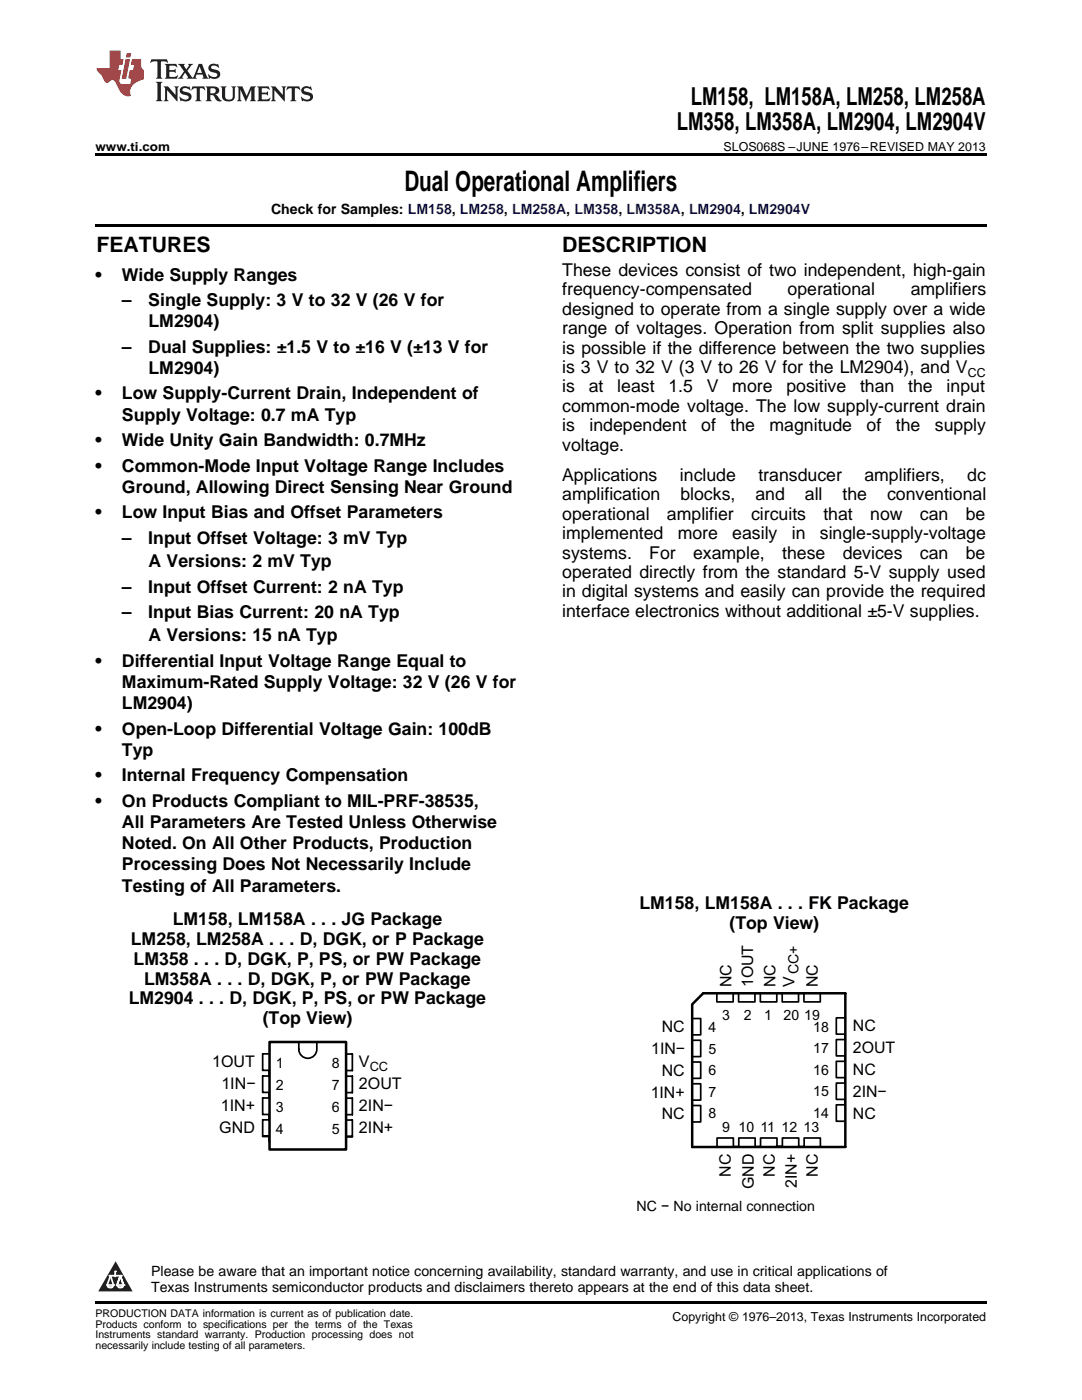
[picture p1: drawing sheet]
<svg xmlns="http://www.w3.org/2000/svg" width="216mm" height="279mm" viewBox="0 0 216 279" stroke-linecap="round" stroke-linejoin="round" font-family="sans-serif">
<defs><g id="words">
<text font-size="5.6" x="80.7" y="38.1">Dual Operational Amplifiers</text>
<g font-size="4.9">
<text x="137.8" y="21">LM158, LM158A, LM258, LM258A</text>
<text x="135" y="25.9">LM358, LM358A, LM2904, LM2904V</text>
</g>
<g font-size="4.2">
<text x="19.2" y="50.3">FEATURES</text>
<text x="112.2" y="50.3">DESCRIPTION</text>
</g>
<g font-size="3.5">
<text x="19" y="56">•</text>
<text x="24.3" y="56">Wide Supply Ranges</text>
<text x="112.2" y="55">These devices consist of two independent, high-gain</text>
<text x="112.2" y="58.9">frequency-compensated</text>
<text x="157.1" y="58.9">operational</text>
<text x="181.7" y="58.9">amplifiers</text>
<text x="24.3" y="61.1">–</text>
<text x="29.6" y="61.1">Single Supply: 3 V to 32 V (26 V for</text>
<text x="29.6" y="65.3">LM2904)</text>
<text x="112.2" y="62.8">designed to operate from a single supply over a wide</text>
<text x="24.3" y="70.4">–</text>
<text x="29.6" y="70.4">Dual Supplies: ±1.5 V to ±16 V (±13 V for</text>
<text x="112.2" y="66.7">range of voltages. Operation from split supplies also</text>
<text x="112.2" y="70.6">is possible if the difference between the two supplies</text>
<text x="29.6" y="74.6">LM2904)</text>
<text x="112.2" y="74.4">is 3 V to 32 V (3 V to 26 V for the LM2904), and V</text>
<text x="19" y="79.7">•</text>
<text x="24.3" y="79.7">Low Supply-Current Drain, Independent of</text>
<text x="24.3" y="84">Supply Voltage: 0.7 mA Typ</text>
<text x="112.2" y="78.3">is</text>
<text x="112.2" y="82.2">common-mode voltage. The low supply-current drain</text>
<text x="117.5" y="78.3">at</text>
<text x="123.2" y="78.3">least</text>
<text x="133.4" y="78.3">1.5</text>
<text x="141" y="78.3">V</text>
<text x="146.1" y="78.3">more</text>
<text x="156.9" y="78.3">positive</text>
<text x="171.6" y="78.3">than</text>
<text x="181.2" y="78.3">the</text>
<text x="188.9" y="78.3">input</text>
<text x="19" y="89">•</text>
<text x="24.3" y="89">Wide Unity Gain Bandwidth: 0.7MHz</text>
<text x="112.2" y="86.1">is</text>
<text x="112.2" y="90">voltage.</text>
<text x="117.6" y="86.1">independent</text>
<text x="139.9" y="86.1">of</text>
<text x="145.8" y="86.1">the</text>
<text x="153.6" y="86.1">magnitude</text>
<text x="172.9" y="86.1">of</text>
<text x="178.7" y="86.1">the</text>
<text x="186.5" y="86.1">supply</text>
<text x="19" y="94.1">•</text>
<text x="24.3" y="94.1">Common-Mode Input Voltage Range Includes</text>
<text x="112.2" y="96">Applications</text>
<text x="135.7" y="96">include</text>
<text x="151.3" y="96">transducer</text>
<text x="172.5" y="96">amplifiers,</text>
<text x="193" y="96">dc</text>
<text x="24.3" y="98.4">Ground, Allowing Direct Sensing Near Ground</text>
<text x="112.2" y="99.8">amplification</text>
<text x="135.8" y="99.8">blocks,</text>
<text x="150.7" y="99.8">and</text>
<text x="160.6" y="99.8">all</text>
<text x="168.1" y="99.8">the</text>
<text x="177" y="99.8">conventional</text>
<text x="19" y="103.4">•</text>
<text x="24.3" y="103.4">Low Input Bias and Offset Parameters</text>
<text x="112.2" y="103.7">operational</text>
<text x="112.2" y="107.6">implemented</text>
<text x="133.1" y="103.7">amplifier</text>
<text x="135.2" y="107.6">more</text>
<text x="146.1" y="107.6">easily</text>
<text x="149.9" y="103.7">circuits</text>
<text x="158" y="107.6">in</text>
<text x="163.6" y="107.6">single-supply-voltage</text>
<text x="164.3" y="103.7">that</text>
<text x="173.6" y="103.7">now</text>
<text x="183.6" y="103.7">can</text>
<text x="192.7" y="103.7">be</text>
<text x="24.3" y="108.5">–</text>
<text x="29.6" y="108.5">Input Offset Voltage: 3 mV Typ</text>
<text x="29.6" y="113.2">A Versions: 2 mV Typ</text>
<text x="112.2" y="111.5">systems.</text>
<text x="129.6" y="111.5">For</text>
<text x="138.3" y="111.5">example,</text>
<text x="156.1" y="111.5">these</text>
<text x="168.1" y="111.5">devices</text>
<text x="183.6" y="111.5">can</text>
<text x="192.7" y="111.5">be</text>
<text x="24.3" y="118.3">–</text>
<text x="29.6" y="118.3">Input Offset Current: 2 nA Typ</text>
<text x="112.2" y="115.4">operated directly from the standard 5-V supply used</text>
<text x="112.2" y="119.2">in digital systems and easily can provide the required</text>
<text x="24.3" y="123.3">–</text>
<text x="29.6" y="123.3">Input Bias Current: 20 nA Typ</text>
<text x="112.2" y="123.1">interface electronics without additional ±5-V supplies.</text>
<text x="29.6" y="128">A Versions: 15 nA Typ</text>
<text x="19" y="133.1">•</text>
<text x="24.3" y="133.1">Differential Input Voltage Range Equal to</text>
<text x="24.3" y="137.3">Maximum-Rated Supply Voltage: 32 V (26 V for</text>
<text x="24.3" y="141.5">LM2904)</text>
<text x="19" y="146.6">•</text>
<text x="24.3" y="146.6">Open-Loop Differential Voltage Gain: 100dB</text>
<text x="19" y="155.9">•</text>
<text x="24.3" y="150.8">Typ</text>
<text x="24.3" y="155.9">Internal Frequency Compensation</text>
<text x="19" y="161">•</text>
<text x="24.3" y="161">On Products Compliant to MIL-PRF-38535,</text>
<text x="24.3" y="165.2">All Parameters Are Tested Unless Otherwise</text>
<text x="24.3" y="169.5">Noted. On All Other Products, Production</text>
<text x="24.3" y="173.7">Processing Does Not Necessarily Include</text>
<text x="24.3" y="177.9">Testing of All Parameters.</text>
<text x="34.5" y="184.6">LM158, LM158A . . . JG Package</text>
<text x="127.6" y="181.5">LM158, LM158A . . . FK Package</text>
<text x="145.6" y="185.4">(Top View)</text>
<text x="26.1" y="188.6">LM258, LM258A . . . D, DGK, or P Package</text>
<text x="26.7" y="192.5">LM358 . . . D, DGK, P, PS, or PW Package</text>
<text x="28.8" y="196.5">LM358A . . . D, DGK, P, or PW Package</text>
<text x="25.7" y="200.4">LM2904 . . . D, DGK, P, PS, or PW Package</text>
<text x="52.4" y="204.4">(Top View)</text>
</g>
<g font-size="3.2">
<text x="145.9" y="197" transform="rotate(-90 145.9 197)">NC</text>
<text x="150.3" y="197" transform="rotate(-90 150.3 197)">1OUT</text>
<text x="154.7" y="197" transform="rotate(-90 154.7 197)">NC</text>
<text x="158.5" y="197.1" transform="rotate(-90 158.5 197.1)">V</text>
<text x="163.2" y="197" transform="rotate(-90 163.2 197)">NC</text>
<text x="132" y="205.9">NC</text>
<text x="170.2" y="205.8">NC</text>
<text x="42.3" y="213">1OUT</text>
<text x="71.6" y="213">V</text>
<text x="129.9" y="210.3">1IN−</text>
<text x="132" y="214.7">NC</text>
<text x="170.2" y="210.2">2OUT</text>
<text x="170.2" y="214.6">NC</text>
<text x="44.1" y="221.7">1IN+</text>
<text x="44.2" y="217.4">1IN−</text>
<text x="71.6" y="217.4">2OUT</text>
<text x="71.6" y="221.7">2IN−</text>
<text x="129.8" y="219">1IN+</text>
<text x="170.2" y="218.9">2IN−</text>
<text x="43.8" y="226">GND</text>
<text x="71.6" y="226.1">2IN+</text>
<text x="132" y="223.4">NC</text>
<text x="170.2" y="223.3">NC</text>
<text x="145.9" y="234.9" transform="rotate(-90 145.9 234.9)">NC</text>
<text x="150.4" y="237.3" transform="rotate(-90 150.4 237.3)">GND</text>
<text x="154.6" y="234.9" transform="rotate(-90 154.6 234.9)">NC</text>
<text x="159" y="237" transform="rotate(-90 159 237)">2IN+</text>
<text x="163.2" y="234.9" transform="rotate(-90 163.2 234.9)">NC</text>
</g>
<g font-size="2.9">
<text x="55" y="213.1">1</text>
<text x="66.2" y="213.1">8</text>
<text x="55" y="217.5">2</text>
<text x="55" y="221.9">3</text>
<text x="66.2" y="217.5">7</text>
<text x="66.2" y="221.9">6</text>
<text x="55" y="226.3">4</text>
<text x="66.2" y="226.3">5</text>
</g>
<g font-size="2.8">
<text x="54.1" y="42.7">Check for Samples: LM158, LM258, LM258A, LM358, LM358A, LM2904, LM2904V</text>
<text x="159.3" y="194.5" transform="rotate(-90 159.3 194.5)">CC+</text>
<text x="144.1" y="203.6">3</text>
<text x="148.4" y="203.6">2</text>
<text x="152.5" y="203.6">1</text>
<text x="156.3" y="203.6">20 19</text>
<text x="141.4" y="206">4</text>
<text x="162.3" y="205.9">18</text>
<text x="141.4" y="210.3">5</text>
<text x="141.4" y="214.6">6</text>
<text x="162.3" y="210.2">17</text>
<text x="162.3" y="214.5">16</text>
<text x="141.4" y="218.9">7</text>
<text x="162.3" y="218.8">15</text>
<text x="141.4" y="223.1">8</text>
<text x="144.1" y="225.9">9 10 11 12 13</text>
<text x="162.3" y="223">14</text>
<text x="127" y="241.7">NC − No internal connection</text>
<text x="30.2" y="254.7">Please be aware that an important notice concerning availability, standard warranty, and use in critical applications of</text>
<text x="30.2" y="257.9">Texas Instruments semiconductor products and disclaimers thereto appears at the end of this data sheet.</text>
</g>
<text font-size="2.6" x="73.8" y="213.7">CC</text>
<g font-size="2.5">
<text x="19" y="30.1">www.ti.com</text>
<text x="144.4" y="30.1">SLOS068S –JUNE 1976–REVISED MAY 2013</text>
<text x="193.1" y="75.1">CC</text>
<text x="134.2" y="263.6">Copyright © 1976–2013, Texas Instruments Incorporated</text>
</g>
<g font-size="2.1">
<text x="19" y="262.9">PRODUCTION DATA information is current as of publication date.</text>
<text x="19" y="265">Products conform to specifications per the terms of the Texas</text>
<text x="19" y="267.1">Instruments standard warranty. Production processing does not</text>
<text x="19" y="269.2">necessarily include testing of all parameters.</text>
</g>
<text font-size=".4" fill="#fff" x="19" y="50.2">1</text>
</g></defs>
<path d="M19 259.7h177.8v.5h-177.8z" fill="#000"/>
<path d="M23.1 251.7l3.4 6h-6.9z" fill="#231f20"/>
<path d="M21.4 256.5h1.2l-.3 .5h-.3a.55 .55 0 0 1-.6-.5z" fill-rule="evenodd" fill="#fff"/>
<path d="M21.4 256.5h1.2l-.3 .5h-.3a.55 .55 0 0 1-.6-.5z" fill="none" stroke="#231f20" stroke-width=".34"/>
<path d="M21.4 256.5h1.2l-.3 .5h-.5z" fill="none" stroke="#fff" stroke-width=".34"/>
<path d="M23 254.7h.1" fill="none" stroke="#fff" stroke-width=".34"/>
<path d="M23 253.7v1z" fill="#fff"/>
<path d="M23 253.7v1z" fill="none" stroke="#fff" stroke-width=".34"/>
<circle cx="23" cy="253.7" r=".17" fill="#fff"/>
<path d="M21.9 254.6h.1" fill="none" stroke="#fff" stroke-width=".34"/>
<path d="M21.9 254.6h2.3z" fill="#fff"/>
<path d="M21.9 254.6h2.3z" fill="none" stroke="#fff" stroke-width=".34"/>
<circle cx="24.2" cy="254.6" r=".17" fill="#fff"/>
<path d="M23.3 256.5h.1" fill="none" stroke="#fff" stroke-width=".34"/>
<path d="M24 254.6l-.7 1.9z" fill="#fff"/>
<path d="M24 254.6l-.7 1.9z" fill="none" stroke="#fff" stroke-width=".34"/>
<path d="M24 254.6l.7 1.9z" fill="#fff"/>
<path d="M24 254.6l.7 1.9z" fill="none" stroke="#fff" stroke-width=".34"/>
<path d="M24.6 256.5h.1" fill="none" stroke="#fff" stroke-width=".34"/>
<circle cx="21.4" cy="256.5" r=".17" fill="#fff"/>
<path d="M22.1 254.6l-.7 1.9z" fill="#fff"/>
<path d="M22.1 254.6l-.7 1.9z" fill="none" stroke="#fff" stroke-width=".34"/>
<path d="M22.1 254.6l.5 1.9z" fill="#fff"/>
<path d="M22.1 254.6l.5 1.9z" fill="none" stroke="#fff" stroke-width=".34"/>
<circle cx="22.6" cy="256.5" r=".17" fill="#fff"/>
<path d="M23.4 256.5h1.3a.65 .65 0 0 1-.7 .5 .65 .65 0 0 1-.6-.5z" fill-rule="evenodd" fill="#fff"/>
<path d="M23.4 256.5h1.3a.65 .65 0 0 1-.7 .5 .65 .65 0 0 1-.6-.5z" fill="none" stroke="#231f20" stroke-width=".34"/>
<path d="M23.4 256.5h1.3l-.4 .5h-.6z" fill="none" stroke="#fff" stroke-width=".34"/>
<path d="M23.3 256.5h.1" fill="none" stroke="#fff" stroke-width=".34"/>
<circle cx="24.7" cy="256.5" r=".17" fill="#fff"/>
<path d="M140.3 198.3l-2.2 2.1v28.5h30.6M140.3 198.2h28.4v30.7M53.8 208h15.3v21.4h-15.3z" fill="none" stroke="#000" stroke-width=".5"/>
<path d="M143 198.2v1.7h3.3v-1.7h1.1v1.7h3.2v-1.7h1.1v1.7h3.3v-1.7h1.1v1.7h3.2v-1.7h1.1v1.7h3.3v-1.7M53.7 210.3h-1.3v3.3h1.3v1.1h-1.3v3.3h1.3v1.1h-1.3v3.3h1.3v1.1h-1.3v3.3M59.6 208.1a2.62 2.62 0 0 0 .9 2.9 1.8 1.8 0 0 0 2.7-1.6v-1.3M69 210.4h1.3v3.3h-1.3v1.1h1.3v3.3h-1.3v1.1h1.3v3.3h-1.3v1h1.3v3.3M138.1 203.3h1.7v3.2h-1.7v1.1h1.7v3.3h-1.7v1h1.7v3.3h-1.7v1.1h1.7v3.2h-1.7v1.1h1.7v3.3h-1.7M168.6 203.1h-1.7v3.3h1.7v1.1h-1.7v3.2h1.7v1.1h-1.7v3.3h1.7v1h-1.7v3.3h1.7v1.1h-1.7v3.3h1.7M52.4 226.8h1.3zM53.7 226.8v1.1M69 226.8h1.3zM69 226.8v1.1M143.1 228.8v-1.7h3.2v1.7h1.1v-1.7h3.3v1.7h1.1v-1.7h3.2v1.7h1.1v-1.7h3.3v1.7h1.1v-1.7h3.2v1.7M154.9 228.8h1.1" fill="none" stroke="#000" stroke-width=".34"/>
<path d="M19 30.6h177.8v.5h-177.8zM19 44.7h177.8v.5h-177.8z" fill="#000"/>
<path d="M30.2 11.8l-.2 .8a1.31 1.31 0 0 1 1.4-.3v2.9l-.3 .5h1.3l-.3-.5v-2.7l.3-.3a1.09 1.09 0 0 1 1.1 .4l-.2-.8zM32.9 12.8l.3 .4v2l-.3 .5h2.4l.2-.7a1.48 1.48 0 0 1-1.7 .3v-1l1 .1 .2 .2v-.9l-.2 .3h-1v-.7l.2-.2a1.73 1.73 0 0 1 1.4 .3l-.2-.6zM35.5 12.8l1.2 1.4-.7 1-.5 .5h1.1l-.2-.3 .5-.9 .6 .9-.2 .3h2l-.3-.3 .2-.5h1.2l.2 .5-.2 .3h1.2l-.3-.4-1-2.5h-.6l-1.3 2.7-1-1.4 1.1-1.3h-1l.2 .2-.5 .9-.5-.9 .2-.2zM39.8 13.3l.5 1.3h-1zM41.9 12.9a.83 .83 0 0 0-.3 1 .83 .83 0 0 0 .8 .5l.8 .2 .2 .3a1 1 0 0 1-1 .5 1 1 0 0 1-.8-.6l.1 .9 .2-.1a1.65 1.65 0 0 0 2-.5 .89 .89 0 0 0-.8-1.2l-.8-.2-.2-.3a.91 .91 0 0 1 1.6 .2l-.2-.8h-.4a1.34 1.34 0 0 0-1.2 .1zM31.1 16.3l.3 .5v2.9l-.3 .5h1.3l-.3-.5v-2.9l.3-.5zM32.7 17.2l.2 .5v2l-.2 .5h.9l-.3-.5 .1-1.7 2 2.2v-2.5l.3-.5h-.9l.2 .3v1.4l-1.5-1.7zM36.2 17.4a.83 .83 0 0 0-.3 .9 .83 .83 0 0 0 .8 .6l.8 .2 .2 .3a1 1 0 0 1-1 .5 1 1 0 0 1-.8-.6l.1 .9 .2-.1a1.66 1.66 0 0 0 2-.5 .89 .89 0 0 0-.9-1.2l-.7-.2-.2-.3a.91 .91 0 0 1 1.6 .2l-.2-.9-.4 .1a1.36 1.36 0 0 0-1.2 .1zM38.4 17.2l-.2 .9a.61 .61 0 0 1 1.1-.3v1.9l-.4 .5h1.3l-.3-.5v-1.9l.2-.2a.81 .81 0 0 1 .8 .5l-.1-.9zM41 17.2l.3 .5v2l-.3 .5h1.3l-.3-.3v-.9a.72 .72 0 0 1 .9 .6 .85 .85 0 0 0 1.4 .5l-.5-.3-.5-.7-.3-.3a.78 .78 0 0 0 .7-.7 .78 .78 0 0 0-.7-.8zM42 17.7l.2-.1a.6 .6 0 0 1 .7 .1 .6 .6 0 0 1 .1 .7l-.2 .2h-.8zM44 17.2l.3 .3a3.4 3.4 0 0 0 .3 2.4 1.57 1.57 0 0 0 2.2-.3l.1-2.1 .2-.3h-1l.3 .5v1.5a.76 .76 0 0 1-.7 .7 .76 .76 0 0 1-.8-.7v-1.5l.3-.5zM47.3 17.2l.3 .5v2l-.3 .5h.9l-.2-.5v-1.8l1 2.3 1.1-2.3v1.8l-.2 .5h1.2l-.3-.5v-2l.3-.5h-1.1l-.8 2-.8-2zM51.3 17.2l.3 .5v2l-.3 .5h2.4l.2-.7a1.49 1.49 0 0 1-1.6 .3l-.1-1h1l.3 .3v-.9l-.3 .3h-1v-.7l.3-.2a1.73 1.73 0 0 1 1.4 .3l-.3-.7zM54.1 17.2l.3 .5v2l-.3 .5h1l-.4-.5 .1-1.7 2 2.2v-2.5l.3-.5h-.9l.2 .3v1.4l-1.5-1.7zM57.4 17.2l-.2 .9a.8 .8 0 0 1 1-.5v2.1l-.3 .5h1.3l-.4-.5v-1.9l.2-.2a.81 .81 0 0 1 .9 .5l-.2-.9zM60.4 17.4a.83 .83 0 0 0-.3 .9 .83 .83 0 0 0 .8 .6l.8 .2 .2 .3a1 1 0 0 1-1 .5 1 1 0 0 1-.8-.6l.2 .9 .1-.1a1.66 1.66 0 0 0 2-.5 .89 .89 0 0 0-.8-1.2l-.8-.2-.2-.3a.91 .91 0 0 1 1.6 .2l-.2-.9-.3 .1a1.35 1.35 0 0 0-1.3 .1z" fill="#231f20"/>
<path d="M21.9 10.1v3.5h-2.6a2.13 2.13 0 0 0 .9 1.4l.4 .6a.94 .94 0 0 0 1.1 .9 .75 .75 0 0 1 .6-.5 .75 .75 0 0 1 .7 .4l.5 1a2.1 2.1 0 0 0 2.6 1.7 2.2 2.2 0 0 1 1.7-3l.9-.3v-1.8a1.16 1.16 0 0 1-.5-1v-1.2h-1.9l-.2 1.2h.7l-.3 1h-.6l-.3 1.3v.3l.6 .1-.2 1.1h-.9a.93 .93 0 0 1-1.3-.8l.4-2h-.6l.2-1h.6l.3-1.2h-.6v-1.7zM25.1 11.8l-.8 3.9h.9l.7-3.9zM25.3 10.6l-.2 .9h.9l.2-.9z" fill="#ee1d23"/>
<use href="#words"/>
</svg>
